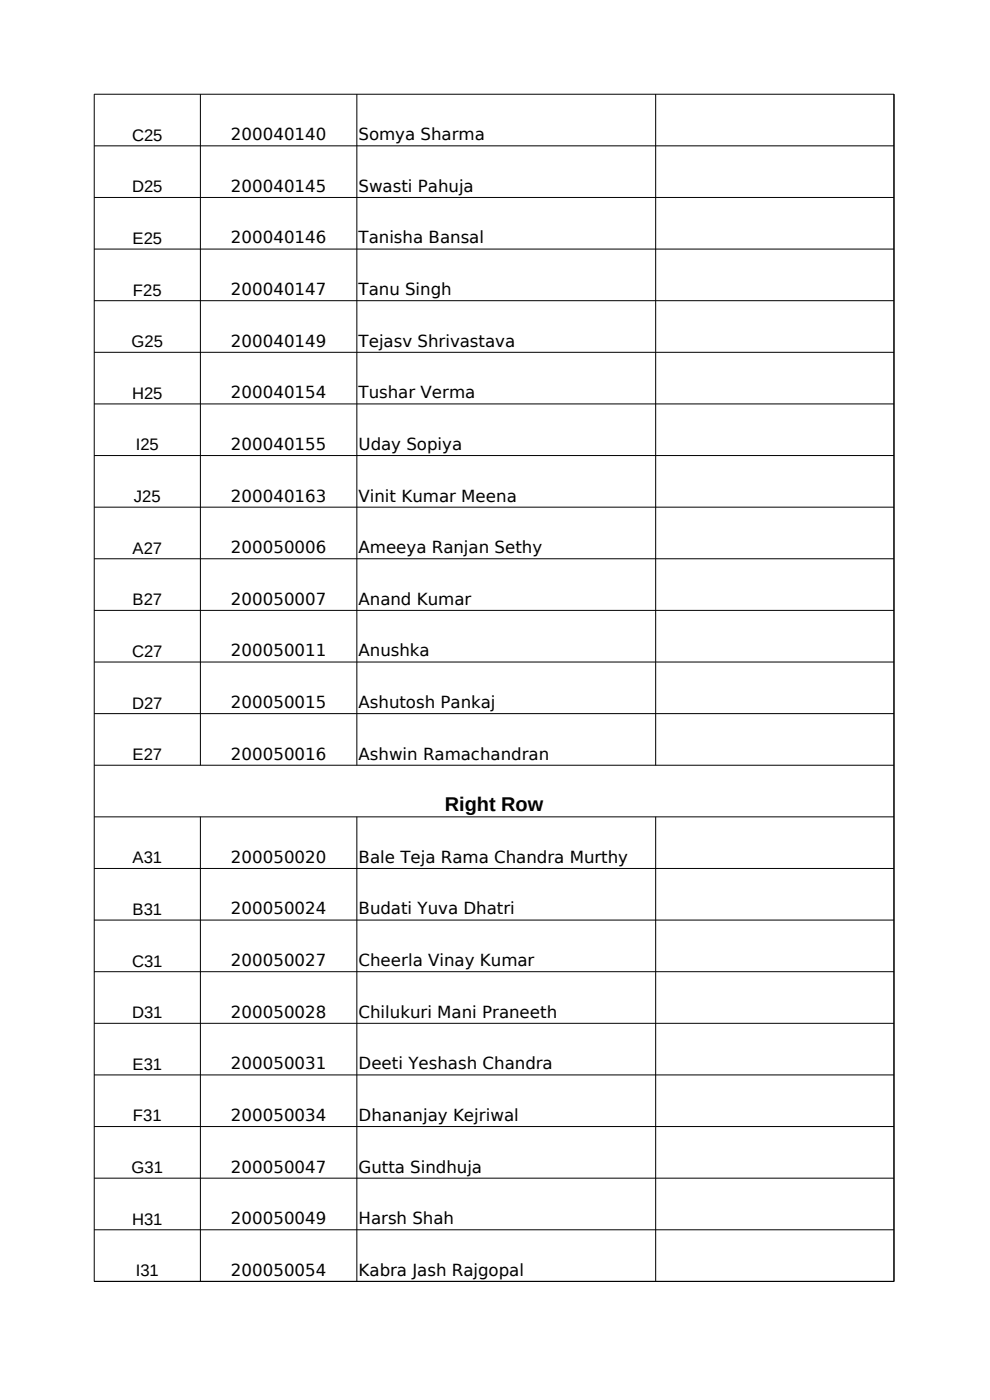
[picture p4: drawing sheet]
<svg xmlns="http://www.w3.org/2000/svg" width="210mm" height="297mm" viewBox="0 0 210 297" stroke-linecap="round" stroke-linejoin="round" font-family="sans-serif">
<defs><g id="words">
<text font-size="4.2" x="94.4" y="172.1">Right Row</text>
<g font-size="3.5">
<text x="28" y="29.9">C25</text>
<text x="49" y="29.7">200040140</text>
<text x="76.1" y="29.7">Somya Sharma</text>
<text x="28" y="40.8">D25</text>
<text x="49" y="40.7">200040145</text>
<text x="76.1" y="40.7">Swasti Pahuja</text>
<text x="28.1" y="51.8">E25</text>
<text x="49" y="51.7">200040146</text>
<text x="76.1" y="51.7">Tanisha Bansal</text>
<text x="28.2" y="62.7">F25</text>
<text x="49" y="62.6">200040147</text>
<text x="76.1" y="62.6">Tanu Singh</text>
<text x="27.9" y="73.7">G25</text>
<text x="49" y="73.6">200040149</text>
<text x="76.1" y="73.6">Tejasv Shrivastava</text>
<text x="28" y="84.6">H25</text>
<text x="49" y="84.5">200040154</text>
<text x="76.1" y="84.5">Tushar Verma</text>
<text x="28.8" y="95.6">I25</text>
<text x="49" y="95.5">200040155</text>
<text x="76.1" y="95.5">Uday Sopiya</text>
<text x="28.4" y="106.5">J25</text>
<text x="49" y="106.4">200040163</text>
<text x="76.1" y="106.4">Vinit Kumar Meena</text>
<text x="28.1" y="117.5">A27</text>
<text x="49" y="117.3">200050006</text>
<text x="76.1" y="117.3">Ameeya Ranjan Sethy</text>
<text x="28.1" y="128.4">B27</text>
<text x="49" y="128.3">200050007</text>
<text x="76.1" y="128.3">Anand Kumar</text>
<text x="28" y="139.4">C27</text>
<text x="49" y="139.2">200050011</text>
<text x="76.1" y="139.2">Anushka</text>
<text x="28" y="150.3">D27</text>
<text x="49" y="150.2">200050015</text>
<text x="76.1" y="150.2">Ashutosh Pankaj</text>
<text x="28.1" y="161.3">E27</text>
<text x="49" y="161.2">200050016</text>
<text x="76.1" y="161.2">Ashwin Ramachandran</text>
<text x="28.1" y="183.2">A31</text>
<text x="49" y="183.1">200050020</text>
<text x="76.1" y="183.1">Bale Teja Rama Chandra Murthy</text>
<text x="28.1" y="194.1">B31</text>
<text x="49" y="194">200050024</text>
<text x="76.1" y="194">Budati Yuva Dhatri</text>
<text x="28" y="205.1">C31</text>
<text x="49" y="205">200050027</text>
<text x="76.1" y="205">Cheerla Vinay Kumar</text>
<text x="49" y="215.9">200050028</text>
<text x="76.1" y="215.9">Chilukuri Mani Praneeth</text>
<text x="28" y="216">D31</text>
<text x="28.1" y="227">E31</text>
<text x="49" y="226.8">200050031</text>
<text x="76.1" y="226.8">Deeti Yeshash Chandra</text>
<text x="28.2" y="237.9">F31</text>
<text x="49" y="237.8">200050034</text>
<text x="76.1" y="237.8">Dhananjay Kejriwal</text>
<text x="27.9" y="248.9">G31</text>
<text x="49" y="248.7">200050047</text>
<text x="76.1" y="248.7">Gutta Sindhuja</text>
<text x="28" y="259.8">H31</text>
<text x="49" y="259.7">200050049</text>
<text x="76.1" y="259.7">Harsh Shah</text>
<text x="28.8" y="270.8">I31</text>
<text x="49" y="270.7">200050054</text>
<text x="76.1" y="270.7">Kabra Jash Rajgopal</text>
</g>
</g></defs>
<g fill="none" stroke="#000" stroke-width=".21">
<path d="M20 20h169.7l-.1 251.9-169.6-.1zM42.5 20v142.4M75.7 20v142.4M139.1 20v142.4M20 30.9h169.7M20 41.9h169.7M20 52.8h169.7M20 63.8h169.7M20 74.7h169.7M20 85.7h169.7M20 96.6h169.7M20 107.6h169.7"/>
<path d="M20 118.5h169.7M20 129.5h169.7M20 140.4h169.7M20 151.4h169.7M20 162.3h169.7M20 173.3h169.7M42.5 173.3v98.6M75.7 173.3v98.6M139.1 173.3v98.6M20 184.2h169.7M20 195.2h169.7M20 206.1h169.7"/>
<path d="M20 217.1h169.7M20 228h169.7M20 239h169.7M20 249.9h169.7M20 260.9h169.7"/>
</g>
<use href="#words"/>
</svg>
